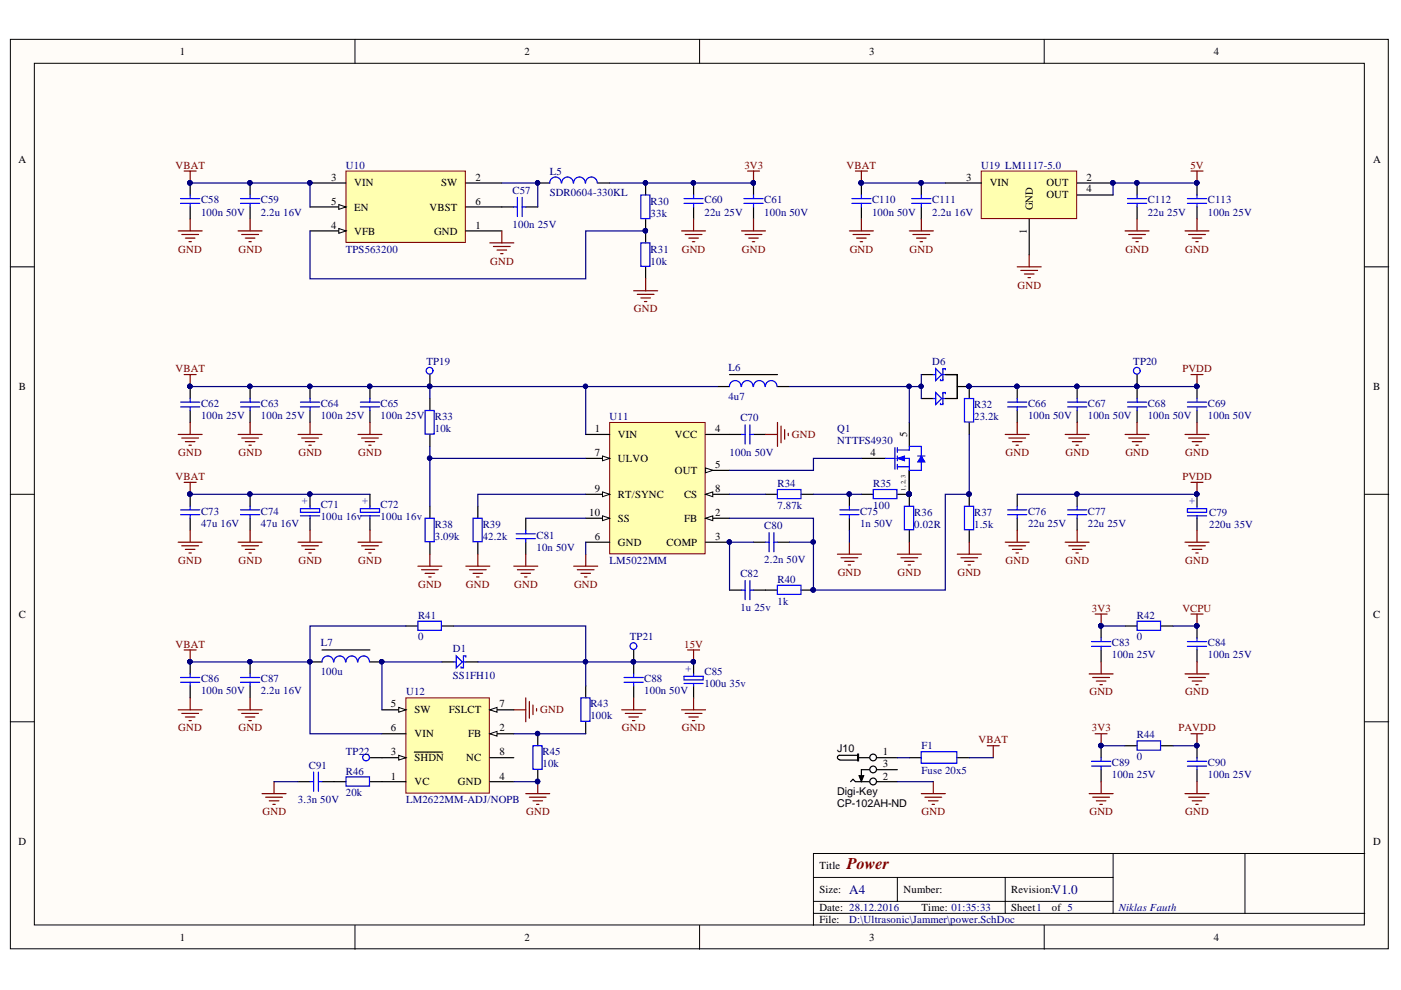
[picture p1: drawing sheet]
<svg xmlns="http://www.w3.org/2000/svg" width="297mm" height="210mm" viewBox="0 0 297 210" stroke-linecap="round" stroke-linejoin="round" font-family="sans-serif">
<defs><g id="words">
<text font-size="3.5" fill="#800000" x="179.6" y="184.3">Power</text>
<g font-size="2.8" fill="#000080">
<text x="180.1" y="189.5">A4</text>
<text x="223" y="189.5">V1.0</text>
</g>
<g font-size="2.3">
<text x="38.1" y="11.7">1</text>
<text x="111.2" y="11.7">2</text>
<text x="184.3" y="11.7">3</text>
<text x="257.4" y="11.7">4</text>
<text x="3.9" y="34.5">A</text>
<text x="291.1" y="34.5">A</text>
<text x="70.2" y="38.3">3</text>
<text x="75.1" y="39.5">VIN</text>
<text x="93.5" y="39.5">SW</text>
<text x="100.8" y="38.3">2</text>
<text x="204.8" y="38.3">3</text>
<text x="209.8" y="39.5">VIN</text>
<text x="221.8" y="39.5">OUT</text>
<text x="230.4" y="38.3">2</text>
<text x="230.4" y="40.8">4</text>
<text x="70.2" y="43.4">5</text>
<text x="75.1" y="44.7">EN</text>
<text x="91.1" y="44.7">VBST</text>
<text x="100.8" y="43.4">6</text>
<text x="219" y="44.6" transform="rotate(-90 219 44.6)">GND</text>
<text x="221.8" y="42.1">OUT</text>
<text x="70.2" y="48.5">4</text>
<text x="75.1" y="49.8">VFB</text>
<text x="92" y="49.8">GND</text>
<text x="100.8" y="48.5">1</text>
<text x="217.7" y="49.6" transform="rotate(-90 217.7 49.6)">1</text>
<text x="4" y="82.7">B</text>
<text x="291.1" y="82.7">B</text>
<text x="126.1" y="91.6">1</text>
<text x="131" y="92.9">VIN</text>
<text x="143.1" y="92.9">VCC</text>
<text x="151.6" y="91.6">4</text>
<text x="192.3" y="92.6" transform="rotate(-90 192.3 92.6)">5</text>
<text x="126.1" y="96.7">7</text>
<text x="131" y="97.9">ULVO</text>
<text x="143.1" y="100.5">OUT</text>
<text x="151.6" y="99.2">5</text>
<text x="184.5" y="96.7">4</text>
<text x="126.1" y="104.4">9</text>
<text x="131" y="105.6">RT/SYNC</text>
<text x="145.1" y="105.6">CS</text>
<text x="151.6" y="104.4">8</text>
<text x="124.9" y="109.4">10</text>
<text x="131" y="110.7">SS</text>
<text x="145.1" y="110.7">FB</text>
<text x="151.6" y="109.4">2</text>
<text x="126.1" y="114.5">6</text>
<text x="131" y="115.8">GND</text>
<text x="141.3" y="115.8">COMP</text>
<text x="151.6" y="114.5">3</text>
<text x="4" y="131">C</text>
<text x="291.1" y="131">C</text>
<text x="82.9" y="150">5</text>
<text x="105.9" y="150">7</text>
<text x="82.9" y="155">6</text>
<text x="87.9" y="151.2">SW</text>
<text x="95.1" y="151.2">FSLCT</text>
<text x="105.9" y="155">2</text>
<text x="82.9" y="160.1">3</text>
<text x="87.9" y="161.4">SHDN</text>
<text x="87.9" y="156.3">VIN</text>
<text x="98.9" y="161.4">NC</text>
<text x="99.3" y="156.3">FB</text>
<text x="105.9" y="160.1">8</text>
<text x="177.5" y="159.4">J10</text>
<text x="187.2" y="160.1">1</text>
<text x="82.9" y="165.3">1</text>
<text x="87.9" y="166.5">VC</text>
<text x="97.1" y="166.5">GND</text>
<text x="105.9" y="165.3">4</text>
<text x="187.2" y="165.3">2</text>
<text x="187.2" y="162.7">3</text>
<text x="177.5" y="168.6">Digi-Key</text>
<text x="177.5" y="171.1">CP-102AH-ND</text>
<text x="3.9" y="179.2">D</text>
<text x="291.1" y="179.2">D</text>
<text x="173.7" y="184.3">Title</text>
<text x="173.7" y="189.4">Size:</text>
<text x="191.6" y="189.4">Number:</text>
<text x="214.4" y="189.4">Revision:</text>
<text x="173.7" y="193.2">Date: 28.12.2016</text>
<text x="173.7" y="195.7">File:</text>
<text x="195.4" y="193.2">Time: 01:35:33</text>
<text x="214.4" y="193.2">Sheet1</text>
<text x="223" y="193.2">of 5</text>
<text x="38.1" y="199.5">1</text>
<text x="111.2" y="199.5">2</text>
<text x="184.3" y="199.5">3</text>
<text x="257.4" y="199.5">4</text>
</g>
<g font-size="2.3" fill="#800000">
<text x="37.2" y="35.7">VBAT</text>
<text x="157.8" y="35.7">3V3</text>
<text x="179.5" y="35.7">VBAT</text>
<text x="252.4" y="35.7">5V</text>
<text x="37.8" y="53.6">GND</text>
<text x="50.6" y="53.6">GND</text>
<text x="144.5" y="53.6">GND</text>
<text x="157.3" y="53.6">GND</text>
<text x="180.1" y="53.6">GND</text>
<text x="192.8" y="53.6">GND</text>
<text x="238.6" y="53.6">GND</text>
<text x="251.3" y="53.6">GND</text>
<text x="103.9" y="56.1">GND</text>
<text x="215.8" y="61.2">GND</text>
<text x="134.4" y="66.2">GND</text>
<text x="37.2" y="78.9">VBAT</text>
<text x="250.7" y="78.9">PVDD</text>
<text x="167.9" y="92.9">GND</text>
<text x="37.2" y="101.7">VBAT</text>
<text x="37.8" y="96.7">GND</text>
<text x="50.6" y="96.7">GND</text>
<text x="63.3" y="96.7">GND</text>
<text x="76" y="96.7">GND</text>
<text x="213.2" y="96.7">GND</text>
<text x="225.9" y="96.7">GND</text>
<text x="238.6" y="96.7">GND</text>
<text x="250.7" y="101.7">PVDD</text>
<text x="251.3" y="96.7">GND</text>
<text x="37.8" y="119.6">GND</text>
<text x="50.6" y="119.6">GND</text>
<text x="63.3" y="119.6">GND</text>
<text x="76" y="119.6">GND</text>
<text x="213.2" y="119.6">GND</text>
<text x="225.9" y="119.6">GND</text>
<text x="251.3" y="119.6">GND</text>
<text x="88.6" y="124.6">GND</text>
<text x="98.8" y="124.6">GND</text>
<text x="109" y="124.6">GND</text>
<text x="121.7" y="124.6">GND</text>
<text x="177.6" y="122.1">GND</text>
<text x="190.3" y="122.1">GND</text>
<text x="203" y="122.1">GND</text>
<text x="231.5" y="129.7">3V3</text>
<text x="250.7" y="129.7">VCPU</text>
<text x="37.2" y="137.3">VBAT</text>
<text x="145.1" y="137.3">15V</text>
<text x="231" y="147.4">GND</text>
<text x="251.3" y="147.4">GND</text>
<text x="37.8" y="155">GND</text>
<text x="50.6" y="155">GND</text>
<text x="114.5" y="151.2">GND</text>
<text x="131.9" y="155">GND</text>
<text x="144.5" y="155">GND</text>
<text x="231.5" y="155">3V3</text>
<text x="249.8" y="155">PAVDD</text>
<text x="207.5" y="157.6">VBAT</text>
<text x="55.7" y="172.9">GND</text>
<text x="111.6" y="172.9">GND</text>
<text x="195.4" y="172.9">GND</text>
<text x="231" y="172.9">GND</text>
<text x="251.3" y="172.9">GND</text>
</g>
<g font-size="2.3" fill="#000080">
<text x="73.3" y="35.7">U10</text>
<text x="208.1" y="35.7">U19 LM1117-5.0</text>
<text x="108.7" y="41.1">C57</text>
<text x="116.5" y="37">L5</text>
<text x="116.5" y="41.6">SDR0604-330KL</text>
<text x="42.6" y="43.1">C58</text>
<text x="42.6" y="45.7">100n 50V</text>
<text x="55.3" y="43.1">C59</text>
<text x="55.3" y="45.7">2.2u 16V</text>
<text x="137.9" y="43.4">R30</text>
<text x="137.9" y="46">33k</text>
<text x="149.4" y="43.1">C60</text>
<text x="149.4" y="45.7">22u 25V</text>
<text x="162.1" y="43.1">C61</text>
<text x="162.1" y="45.7">100n 50V</text>
<text x="184.9" y="43.1">C110</text>
<text x="184.9" y="45.7">100n 50V</text>
<text x="197.7" y="43.1">C111</text>
<text x="197.7" y="45.7">2.2u 16V</text>
<text x="243.3" y="43.1">C112</text>
<text x="243.3" y="45.7">22u 25V</text>
<text x="256.1" y="43.1">C113</text>
<text x="256.1" y="45.7">100n 25V</text>
<text x="73.3" y="53.6">TPS563200</text>
<text x="108.7" y="48.2">100n 25V</text>
<text x="137.9" y="53.6">R31</text>
<text x="137.9" y="56.1">10k</text>
<text x="90.4" y="77.4">TP19</text>
<text x="197.7" y="77.4">D6</text>
<text x="240.3" y="77.4">TP20</text>
<text x="154.4" y="78.7">L6</text>
<text x="42.6" y="86.3">C62</text>
<text x="42.6" y="88.8">100n 25V</text>
<text x="55.3" y="86.3">C63</text>
<text x="55.3" y="88.8">100n 25V</text>
<text x="68" y="86.3">C64</text>
<text x="68" y="88.8">100n 25V</text>
<text x="80.7" y="86.3">C65</text>
<text x="80.7" y="88.8">100n 25V</text>
<text x="92.2" y="89.1">R33</text>
<text x="129.2" y="89.1">U11</text>
<text x="154.4" y="84.7">4u7</text>
<text x="157" y="89.3">C70</text>
<text x="206.5" y="86.5">R32</text>
<text x="206.5" y="89.1">23.2k</text>
<text x="218" y="86.3">C66</text>
<text x="218" y="88.8">100n 50V</text>
<text x="230.6" y="86.3">C67</text>
<text x="230.6" y="88.8">100n 50V</text>
<text x="243.3" y="86.3">C68</text>
<text x="243.3" y="88.8">100n 50V</text>
<text x="256.1" y="86.3">C69</text>
<text x="256.1" y="88.8">100n 50V</text>
<text x="92.2" y="91.6">10k</text>
<text x="177.5" y="91.6">Q1</text>
<text x="177.5" y="94.1">NTTFS4930</text>
<text x="154.7" y="96.7">100n 50V</text>
<text x="68" y="107.6">C71</text>
<text x="80.7" y="107.6">C72</text>
<text x="164.8" y="103.3">R34</text>
<text x="164.8" y="107.9">7.87k</text>
<text x="185.1" y="103.3">R35</text>
<text x="185.1" y="107.9">100</text>
<text x="42.6" y="109.2">C73</text>
<text x="42.6" y="111.7">47u 16V</text>
<text x="55.3" y="109.2">C74</text>
<text x="55.3" y="111.7">47u 16V</text>
<text x="68" y="110.2">100u 16v</text>
<text x="80.7" y="110.2">100u 16v</text>
<text x="92.2" y="112">R38</text>
<text x="102.3" y="112">R39</text>
<text x="162.1" y="112.2">C80</text>
<text x="182.3" y="109.2">C75</text>
<text x="182.3" y="111.7">1n 50V</text>
<text x="193.9" y="109.4">R36</text>
<text x="193.9" y="112">0.02R</text>
<text x="206.5" y="109.4">R37</text>
<text x="206.5" y="112">1.5k</text>
<text x="218" y="109.2">C76</text>
<text x="218" y="111.7">22u 25V</text>
<text x="230.6" y="109.2">C77</text>
<text x="230.6" y="111.7">22u 25V</text>
<text x="256.4" y="109.4">C79</text>
<text x="256.4" y="112">220u 35V</text>
<text x="92.2" y="114.5">3.09k</text>
<text x="102.3" y="114.5">42.2k</text>
<text x="113.8" y="114.2">C81</text>
<text x="113.8" y="116.8">10n 50V</text>
<text x="129.2" y="119.6">LM5022MM</text>
<text x="162.1" y="119.3">2.2n 50V</text>
<text x="157" y="122.3">C82</text>
<text x="164.8" y="123.6">R40</text>
<text x="88.6" y="131.2">R41</text>
<text x="157" y="129.4">1u 25v</text>
<text x="164.8" y="128.2">1k</text>
<text x="241" y="131.2">R42</text>
<text x="68" y="137.1">L7</text>
<text x="88.6" y="135.8">0</text>
<text x="133.5" y="135.8">TP21</text>
<text x="235.7" y="137.1">C83</text>
<text x="241" y="135.8">0</text>
<text x="256.1" y="137.1">C84</text>
<text x="68" y="143.1">100u</text>
<text x="96" y="138.3">D1</text>
<text x="96" y="143.9">SS1FH10</text>
<text x="149.4" y="143.1">C85</text>
<text x="235.7" y="139.6">100n 25V</text>
<text x="256.1" y="139.6">100n 25V</text>
<text x="42.6" y="144.7">C86</text>
<text x="42.6" y="147.2">100n 50V</text>
<text x="55.3" y="144.7">C87</text>
<text x="55.3" y="147.2">2.2u 16V</text>
<text x="86.1" y="147.4">U12</text>
<text x="125.2" y="150">R43</text>
<text x="136.6" y="144.7">C88</text>
<text x="136.6" y="147.2">100n 50V</text>
<text x="149.4" y="145.7">100u 35v</text>
<text x="125.2" y="152.5">100k</text>
<text x="73.3" y="160.1">TP22</text>
<text x="115" y="160.1">R45</text>
<text x="195.4" y="158.9">F1</text>
<text x="241" y="156.6">R44</text>
<text x="241" y="161.1">0</text>
<text x="65.5" y="163">C91</text>
<text x="73.3" y="164.3">R46</text>
<text x="115" y="162.7">10k</text>
<text x="195.4" y="164">Fuse 20x5</text>
<text x="235.7" y="162.4">C89</text>
<text x="235.7" y="165">100n 25V</text>
<text x="256.1" y="162.4">C90</text>
<text x="256.1" y="165">100n 25V</text>
<text x="63.2" y="170.3">3.3n 50V</text>
<text x="73.3" y="168.8">20k</text>
<text x="86.1" y="170.3">LM2622MM-ADJ/NOPB</text>
<text x="180.1" y="195.7">D:\Ultrasonic\Jammer\power.SchDoc</text>
<text x="237.2" y="193.2">Niklas Fauth</text>
</g>
<g font-size="2.3" fill="#00f">
<text x="65.2" y="106.8" transform="rotate(-90 65.2 106.8)">+</text>
<text x="78" y="106.8" transform="rotate(-90 78 106.8)">+</text>
<text x="253.3" y="106.8" transform="rotate(-90 253.3 106.8)">+</text>
<text x="146.6" y="142.4" transform="rotate(-90 146.6 142.4)">+</text>
</g>
<text font-size="1.3" x="192" y="104" transform="rotate(-90 192 104)">1, 2, 3</text>
</g></defs>
<g fill="#fffcf8" stroke="#000" stroke-width=".21">
<path d="M2.2 8.3h292.1v192.9h-292.1z"/>
<path d="M7.3 13.4h282v182.7h-282z"/>
</g>
<g fill="none" stroke="#000" stroke-width=".21">
<path d="M75.3 8.3v5.1M148.3 8.3v5.1M221.4 8.3v5.1M2.2 56.6h5.1M289.4 56.6h5M2.2 104.8h5.1M289.4 104.8h5M2.2 153h5.1M289.4 153h5M75.3 196.2v5.1M148.3 196.2v5.1M172.5 186h63.5"/>
<path d="M172.5 193.7h116.9M172.5 191.1h63.5M190.3 186v5.1M213.1 186v7.7M221.4 196.2v5.1M236 181v12.7M264 181h-91.5v15.2M289.4 181h-25.4v12.7"/>
</g>
<path d="M129.3 89.6h20.2v27.8h-20.2z" fill="#ffffb0" stroke="#800000" stroke-width=".21"/>
<path d="M124.2 104.8h5.1" fill="none" stroke="#000" stroke-width=".25"/>
<path d="M127.7 104.3l1.6 .5-1.6 .5z" fill="#fffcf8"/>
<path d="M127.7 104.3l1.6 .5-1.6 .5z" fill="none" stroke="#000" stroke-width=".21"/>
<path d="M124.2 109.9h5.1" fill="none" stroke="#000" stroke-width=".25"/>
<path d="M127.7 109.4l1.6 .5-1.6 .5z" fill="#fffcf8"/>
<path d="M127.7 109.4l1.6 .5-1.6 .5z" fill="none" stroke="#000" stroke-width=".21"/>
<path d="M124.2 97.2h5.1" fill="none" stroke="#000" stroke-width=".25"/>
<path d="M127.7 96.7l1.6 .5-1.6 .5z" fill="#fffcf8"/>
<path d="M127.7 96.7l1.6 .5-1.6 .5z" fill="none" stroke="#000" stroke-width=".21"/>
<path d="M149.6 109.9h5.1" fill="none" stroke="#000" stroke-width=".25"/>
<path d="M149.6 109.9l1.5-.5v1z" fill="#fffcf8"/>
<path d="M149.6 109.9l1.5-.5v1z" fill="none" stroke="#000" stroke-width=".21"/>
<path d="M124.2 92.1h5.1M149.6 92.1h5.1M149.6 99.7h5.1M124.2 115h5.1M149.6 115h5.1" fill="none" stroke="#000" stroke-width=".25"/>
<circle cx="154.6" cy="114.9" r=".46" fill="#000080" stroke="#000080" stroke-width=".21"/>
<path d="M149.6 99.2l1.5 .5-1.5 .5z" fill="#fffcf8"/>
<path d="M149.6 99.2l1.5 .5-1.5 .5z" fill="none" stroke="#000" stroke-width=".21"/>
<path d="M149.6 104.8h5.1" fill="none" stroke="#000" stroke-width=".25"/>
<path d="M149.6 104.8l1.5-.5v1z" fill="#fffcf8"/>
<path d="M149.6 104.8l1.5-.5v1z" fill="none" stroke="#000" stroke-width=".21"/>
<circle cx="154.6" cy="114.9" r=".46" fill="#000080" stroke="#000080" stroke-width=".21"/>
<path d="M86.1 148h17.6v20.2h-17.6z" fill="#ffffb0" stroke="#800000" stroke-width=".21"/>
<path d="M103.9 150.5h5" fill="none" stroke="#000" stroke-width=".25"/>
<path d="M103.9 150.5l1.5-.5v1z" fill="#fffcf8"/>
<path d="M103.9 150.5l1.5-.5v1z" fill="none" stroke="#000" stroke-width=".21"/>
<path d="M81 160.7h5.1" fill="none" stroke="#000" stroke-width=".25"/>
<path d="M84.5 160.1l1.6 .6-1.6 .5z" fill="#fffcf8"/>
<path d="M84.5 160.1l1.6 .6-1.6 .5z" fill="none" stroke="#000" stroke-width=".21"/>
<path d="M81 150.5h5.1M87.8 159.5h1.1M89 159.5h1.6M90.6 159.5h1.6M92.2 159.5h1.6M81 165.7h5.1" fill="none" stroke="#000" stroke-width=".25"/>
<path d="M84.5 150l1.6 .5-1.6 .5z" fill="#fffcf8"/>
<path d="M84.5 150l1.6 .5-1.6 .5z" fill="none" stroke="#000" stroke-width=".21"/>
<path d="M103.9 155.6h5M103.9 165.7h5M103.9 160.7h5" fill="none" stroke="#000" stroke-width=".25"/>
<path d="M103.9 155.6l1.5-.5v1z" fill="#fffcf8"/>
<path d="M103.9 155.6l1.5-.5v1z" fill="none" stroke="#000" stroke-width=".21"/>
<g fill="none" stroke="#000" stroke-width=".25">
<path d="M154.7 79.4h10.1M152.1 82h2.6M164.8 82h2.6M182.6 97.2h5.1M192.8 89.6v5.1M192.8 99.7v5.1M68.3 137.8h10.1M40.3 140.3v2.6M40.3 145.4v2.6M53 140.3v2.6M53 145.4v2.6M65.7 140.3h2.6"/>
<path d="M78.4 140.3h2.6M81 155.6h5.1M93.7 140.3h2.5M98.8 140.3h2.5M114 155.6v2.5M124.2 145.4v2.6M124.2 153v2.6M134.3 140.3v2.6M134.3 145.4v2.6M147.1 140.3v2.6M147.1 145.4v2.6M63.2 165.7h2.5"/>
<path d="M68.3 165.7h5.1M78.4 165.7h2.6M114 163.2v2.5"/>
</g>
<g fill="none" stroke="#00f" stroke-width=".25">
<path d="M157.1 82a1.23 1.23 0 0 0-1.2-1.3 1.23 1.23 0 0 0-1.2 1.3M159.7 82a1.22 1.22 0 0 0-1.3-1.3 1.22 1.22 0 0 0-1.2 1.3M162.2 82a1.22 1.22 0 0 0-1.2-1.3 1.22 1.22 0 0 0-1.2 1.3M164.7 82a1.23 1.23 0 0 0-1.2-1.3 1.23 1.23 0 0 0-1.2 1.3M187.7 97.2h2M189.7 94.9v4.6M190.3 95.4h2.5M190.3 97.2h2.5v2.5M190.3 99h2.5M190.3 94.9v1M190.3 96.7v1M190.3 98.5v1"/>
<path d="M96.7 139.1l1.3 1.2-1.3 1.3zM98.8 139.3v-.2h-.5v2.5h-.5v-.2M38.3 143.6h4.1M38.3 144.7h4.1M40.3 142.9v.7M40.3 144.7v.7M51 143.6h4.1M51 144.7h4.1M53 142.9v.7M53 144.7v.7M70.7 140.3a1.22 1.22 0 0 0-1.2-1.2 1.22 1.22 0 0 0-1.2 1.2M73.3 140.3a1.23 1.23 0 0 0-1.3-1.2 1.23 1.23 0 0 0-1.2 1.2"/>
<path d="M75.8 140.3a1.22 1.22 0 0 0-1.2-1.2 1.22 1.22 0 0 0-1.2 1.2M78.3 140.3a1.22 1.22 0 0 0-1.2-1.2 1.22 1.22 0 0 0-1.2 1.2M96.2 140.3h.5M98.3 140.3h.5M113 158.1h1.9v5h-1.9zM123.2 148h1.9v4.9h-1.9zM132.3 143.6h4.1M132.3 144.7h4.1M134.3 142.9v.7M134.3 144.7v.7M145 143.4h4.1v.8h-4.1zM145 144.9h4.1"/>
<path d="M147.1 142.9v.5M147.1 144.9v.5M65.7 165.7h.8M66.5 163.7v4.1M67.5 163.7v4.1M67.5 165.7h.8M73.4 164.7h4.9v2h-4.9z"/>
</g>
<g fill="#000080" stroke="#000080" stroke-width=".21">
<circle cx="65.7" cy="140.3" r=".46"/>
<circle cx="80.9" cy="140.3" r=".46"/>
<circle cx="114" cy="165.7" r=".46"/>
<circle cx="114" cy="155.5" r=".46"/>
<circle cx="53" cy="140.3" r=".46"/>
<circle cx="40.3" cy="140.3" r=".46"/>
<circle cx="134.3" cy="140.3" r=".46"/>
<circle cx="147" cy="140.3" r=".46"/>
<circle cx="192.7" cy="104.8" r=".46"/>
</g>
<g fill="none" stroke="#800000" stroke-width=".25">
<path d="M39 137.8h2.6M40.3 137.8v2.5M145.8 137.8h2.5M147.1 137.8v2.5M37.8 150.5h5.1M38.5 151.3h3.6M39.3 152h2M40.1 152.8h.5M40.3 148v2.5M50.5 150.5h5.1M51.2 151.3h3.6M52 152h2"/>
<path d="M52.8 152.8h.5M53 148v2.5M108.9 150.5h2.6M111.5 148v5M112.2 148.7v3.6M113 149.5v2M113.8 150.2v.6M131.8 150.5h5.1M132.6 151.3h3.5M133.3 152h2.1M134.1 152.8h.5M134.3 148v2.5"/>
<path d="M144.5 150.5h5.1M145.3 151.3h3.5M146 152h2.1M146.8 152.8h.5M147.1 148v2.5M55.6 168.3h5M56.3 169h3.6M57.1 169.8h2M57.9 170.6h.5M58.1 165.7v2.6M111.5 168.3h5.1M112.2 169h3.6"/>
<path d="M113 169.8h2M113.8 170.6h.5M114 165.7v2.6"/>
</g>
<path d="M190.3 97.2l1.5-.5v1z" fill="#00f"/>
<path d="M190.3 97.2l1.5-.5v1z" fill="none" stroke="#00f" stroke-width=".21"/>
<path d="M192.8 95.4v-.7h2.5v2M195.3 98v1.7h-2.5" fill="none" stroke="#00f" stroke-width=".25"/>
<path d="M195.3 96.7l.8 1.3h-1.5z" fill="#00f"/>
<path d="M195.3 96.7l.8 1.3h-1.5z" fill="none" stroke="#00f" stroke-width=".21"/>
<g fill="none" stroke="#00f" stroke-width=".25">
<path d="M38.3 85.3h4.1M38.3 86.3h4.1M40.3 84.5v.8M40.3 86.3v.7M51 85.3h4.1M51 86.3h4.1M53 84.5v.8M53 86.3v.7M63.7 85.3h4.1M63.7 86.3h4.1M65.7 84.5v.8M65.7 86.3v.7"/>
<path d="M76.4 85.3h4.1M76.4 86.3h4.1M78.4 84.5v.8M78.4 86.3v.7M90.1 87h2v5h-2zM157.2 92.1h.8M158 90.1v4M159 90.1v4M159 92.1h.8M194.6 96.7h1.5M204.5 84.5h1.9v5h-1.9zM213.6 85.3h4.1"/>
<path d="M213.6 86.3h4.1M215.7 84.5v.8M215.7 86.3v.7M226.3 85.3h4.1M226.3 86.3h4.1M228.4 84.5v.8M228.4 86.3v.7M239 85.3h4.1M239 86.3h4.1M241.1 84.5v.8M241.1 86.3v.7M251.8 85.3h4"/>
<path d="M251.8 86.3h4M253.8 84.5v.8M253.8 86.3v.7M38.3 108.1h4.1M38.3 109.1h4.1M40.3 107.3v.8M40.3 109.1v.8M51 108.1h4.1M51 109.1h4.1M53 107.3v.8M53 109.1v.8M63.7 107.9h4.1v.7h-4.1z"/>
<path d="M63.7 109.4h4.1M65.7 107.3v.6M65.7 109.4v.5M76.4 107.9h4.1v.7h-4.1zM76.4 109.4h4.1M78.4 107.3v.6M78.4 109.4v.5M90.1 109.9h2v5h-2zM100.3 109.9h1.9v5h-1.9zM109.4 113.2h4.1M109.4 114.2h4.1M111.5 112.4v.8"/>
<path d="M111.5 114.2v.8M162.3 115h.8M163.1 112.9v4.1M164.1 112.9v4.1M164.1 115h.7M164.8 103.8h5v1.9h-5zM178.1 108.1h4M178.1 109.1h4M180.1 107.3v.8M180.1 109.1v.8M185.1 103.8h5.1v1.9h-5.1zM191.8 107.3h1.9v5h-1.9z"/>
<path d="M204.5 107.3h1.9v5h-1.9zM213.6 108.1h4.1M213.6 109.1h4.1M215.7 107.3v.8M215.7 109.1v.8M226.3 108.1h4.1M226.3 109.1h4.1M228.4 107.3v.8M228.4 109.1v.8M251.8 107.9h4v.7h-4zM251.8 109.4h4M253.8 107.3v.6"/>
<path d="M253.8 109.4v.5M157.2 125.1h.8M158 123.1v4M159 123.1v4M159 125.1h.8M164.8 124.1h5v1.9h-5zM231.4 136h4.1M231.4 137h4.1M233.5 135.3v.7M233.5 137v.8M241.1 131.7h5v1.9h-5zM251.8 136h4"/>
<path d="M251.8 137h4M253.8 135.3v.7M253.8 137v.8M241.1 157.1h5v2h-5zM231.4 161.4h4.1M231.4 162.4h4.1M233.5 160.7v.7M233.5 162.4v.8M251.8 161.4h4M251.8 162.4h4M253.8 160.7v.7M253.8 162.4v.8"/>
</g>
<g fill="#000080" stroke="#000080" stroke-width=".21">
<circle cx="192.7" cy="104.8" r=".46"/>
<circle cx="172.4" cy="125.1" r=".47"/>
<circle cx="180" cy="104.8" r=".46"/>
<circle cx="205.4" cy="81.9" r=".46"/>
<circle cx="205.4" cy="104.8" r=".46"/>
<circle cx="215.6" cy="81.9" r=".46"/>
<circle cx="228.3" cy="81.9" r=".46"/>
<circle cx="241" cy="81.9" r=".46"/>
<circle cx="253.7" cy="81.9" r=".46"/>
<circle cx="78.4" cy="81.9" r=".46"/>
<circle cx="65.7" cy="81.9" r=".46"/>
<circle cx="53" cy="81.9" r=".46"/>
<circle cx="40.3" cy="81.9" r=".46"/>
<circle cx="40.3" cy="104.8" r=".46"/>
<circle cx="53" cy="104.8" r=".46"/>
<circle cx="65.7" cy="104.8" r=".46"/>
<circle cx="228.3" cy="104.8" r=".46"/>
<circle cx="253.7" cy="104.8" r=".46"/>
<circle cx="233.4" cy="132.7" r=".47"/>
<circle cx="253.7" cy="132.7" r=".47"/>
<circle cx="253.7" cy="158.1" r=".47"/>
<circle cx="233.4" cy="158.1" r=".47"/>
<circle cx="114" cy="165.7" r=".46"/>
<circle cx="114" cy="155.5" r=".46"/>
<circle cx="65.7" cy="140.3" r=".46"/>
<circle cx="53" cy="140.3" r=".46"/>
<circle cx="40.3" cy="140.3" r=".46"/>
<circle cx="124.1" cy="140.3" r=".46"/>
<circle cx="134.3" cy="140.3" r=".46"/>
<circle cx="147" cy="140.3" r=".46"/>
<circle cx="80.9" cy="140.3" r=".46"/>
<circle cx="192.7" cy="81.9" r=".46"/>
<circle cx="124.1" cy="81.9" r=".46"/>
<circle cx="91.1" cy="97.1" r=".46"/>
<circle cx="154.6" cy="114.9" r=".46"/>
<circle cx="172.4" cy="114.9" r=".46"/>
<circle cx="91.1" cy="81.9" r=".46"/>
</g>
<g fill="none" stroke="#000" stroke-width=".25">
<path d="M40.3 82v2.5M40.3 87v2.6M53 82v2.5M53 87v2.6M65.7 82v2.5M65.7 87v2.6M78.4 82v2.5M78.4 87v2.6M91.1 84.5v2.5M91.1 92.1v2.6M154.7 92.1h2.5M159.8 92.1h2.5"/>
<path d="M205.5 82v2.5M205.5 89.6v2.5M215.7 82v2.5M215.7 87v2.6M228.4 82v2.5M228.4 87v2.6M241.1 82v2.5M241.1 87v2.6M253.8 82v2.5M253.8 87v2.6M40.3 104.8v2.5M40.3 109.9v2.5"/>
<path d="M53 104.8v2.5M53 109.9v2.5M65.7 104.8v2.5M65.7 109.9v2.5M78.4 104.8v2.5M78.4 109.9v2.5M91.1 107.3v2.6M91.1 115v2.5M101.3 107.3v2.6M101.3 115v2.5M111.5 109.9v2.5M111.5 115v2.5"/>
<path d="M159.8 115h2.5M162.3 104.8h2.5M164.8 115h2.6M169.9 104.8h2.6M180.1 104.8v2.5M180.1 109.9v2.5M182.6 104.8h2.6M190.3 104.8h2.5v2.5M192.8 112.4v2.6M205.5 104.8v2.5M205.5 112.4v2.6M215.7 104.8v2.5"/>
<path d="M215.7 109.9v2.5M228.4 104.8v2.5M228.4 109.9v2.5M253.8 104.8v2.5M253.8 109.9v2.5M154.7 125.1h2.5M159.8 125.1h5M169.9 125.1h2.6M233.5 132.7v2.6M233.5 137.8v2.5M238.5 132.7h2.6M246.2 132.7h2.5"/>
<path d="M253.8 132.7v2.6M253.8 137.8v2.5M233.5 158.1v2.6M238.5 158.1h2.6M246.2 158.1h2.5M253.8 158.1v2.6M181.4 165.7h8.9M182.1 160.7h8.2M190.3 163.2h-7.7v1.5M233.5 163.2v2.5M253.8 163.2v2.5"/>
</g>
<g fill="none" stroke="#800000" stroke-width=".25">
<path d="M39 79.4h2.6M40.3 79.4v2.6M252.5 79.4h2.6M253.8 79.4v2.6M37.8 92.1h5.1M38.5 92.9h3.6M39.3 93.6h2M40.1 94.4h.5M40.3 89.6v2.5M50.5 92.1h5.1M51.2 92.9h3.6M52 93.6h2"/>
<path d="M52.8 94.4h.5M53 89.6v2.5M63.2 92.1h5.1M64 92.9h3.5M64.7 93.6h2M65.5 94.4h.5M65.7 89.6v2.5M75.9 92.1h5.1M76.7 92.9h3.5M77.4 93.6h2.1M78.2 94.4h.5M78.4 89.6v2.5"/>
<path d="M162.3 92.1h2.5M164.8 89.6v5.1M165.6 90.3v3.6M166.4 91.1v2M167.1 91.9v.5M213.1 92.1h5.1M213.9 92.9h3.5M214.7 93.6h2M215.4 94.4h.5M215.7 89.6v2.5M225.8 92.1h5.1M226.6 92.9h3.6"/>
<path d="M227.4 93.6h2M228.1 94.4h.5M228.4 89.6v2.5M238.5 92.1h5.1M239.3 92.9h3.6M240.1 93.6h2M240.8 94.4h.5M241.1 89.6v2.5M251.2 92.1h5.1M252 92.9h3.6M252.8 93.6h2M253.5 94.4h.5"/>
<path d="M253.8 89.6v2.5M37.8 115h5.1M38.5 115.7h3.6M39 102.3h2.6M39.3 116.5h2M40.1 117.2h.5M40.3 102.3v2.5M40.3 112.4v2.6M50.5 115h5.1M51.2 115.7h3.6M52 116.5h2M52.8 117.2h.5"/>
<path d="M53 112.4v2.6M63.2 115h5.1M64 115.7h3.5M64.7 116.5h2M65.5 117.2h.5M65.7 112.4v2.6M75.9 115h5.1M76.7 115.7h3.5M77.4 116.5h2.1M78.2 117.2h.5M78.4 112.4v2.6M91.1 117.5v2.5"/>
<path d="M101.3 117.5v2.5M111.5 117.5v2.5M124.2 117.5v2.5M177.5 117.5h5.1M178.3 118.3h3.6M179.1 119h2M179.8 119.8h.5M180.1 115v2.5M190.3 117.5h5M191 118.3h3.6M191.8 119h2M192.5 119.8h.6"/>
<path d="M192.8 115v2.5M203 117.5h5M203.7 118.3h3.6M204.5 119h2M205.2 119.8h.6M205.5 115v2.5M213.1 115h5.1M213.9 115.7h3.5M214.7 116.5h2M215.4 117.2h.5M215.7 112.4v2.6M225.8 115h5.1"/>
<path d="M226.6 115.7h3.6M227.4 116.5h2M228.1 117.2h.5M228.4 112.4v2.6M251.2 115h5.1M252 115.7h3.6M252.5 102.3h2.6M252.8 116.5h2M253.5 117.2h.5M253.8 102.3v2.5M253.8 112.4v2.6M88.6 120h5.1"/>
<path d="M89.4 120.8h3.5M90.1 121.6h2.1M90.9 122.3h.5M98.8 120h5.1M99.5 120.8h3.6M100.3 121.6h2M101.1 122.3h.5M108.9 120h5.1M109.7 120.8h3.6M110.5 121.6h2M111.2 122.3h.5M121.6 120h5.1"/>
<path d="M122.4 120.8h3.6M123.2 121.6h2M123.9 122.3h.5M232.2 130.2h2.5M233.5 130.2v2.5M252.5 130.2h2.6M253.8 130.2v2.5M230.9 142.9h5.1M231.7 143.6h3.5M232.2 155.6h2.5M232.4 144.4h2.1M233.2 145.2h.5"/>
<path d="M233.5 140.3v2.6M233.5 155.6v2.5M251.2 142.9h5.1M252 143.6h3.6M252.5 155.6h2.6M252.8 144.4h2M253.5 145.2h.5M253.8 140.3v2.6M253.8 155.6v2.5M230.9 168.3h5.1M231.7 169h3.5M232.4 169.8h2.1"/>
<path d="M233.2 170.6h.5M233.5 165.7v2.6M251.2 168.3h5.1M252 169h3.6M252.8 169.8h2M253.5 170.6h.5M253.8 165.7v2.6"/>
</g>
<g fill="none" stroke="#000080" stroke-width=".25">
<path d="M40.3 82h50.8v2.5M91.1 94.7v2.5M91.1 82h33.1M124.2 97.2h-33.1v10.1M152.1 82h-27.9v10.1M167.4 82h25.4v7.6M182.6 97.2h-10.1v2.5h-17.8M205.5 92.1v12.7h-5.1v20.3h-27.9v-10.1h-5.1M205.5 82h48.3M40.3 104.8h38.1M111.5 109.9h12.7M124.2 104.8h-22.9v2.5"/>
<path d="M124.2 115v2.5M154.7 109.9h17.8v5.1M154.7 104.8h7.6M159.8 115h-5.1v10.1M172.5 104.8h10.1M180.1 112.4v2.6M215.7 104.8h38.1M233.5 132.7h5M248.7 132.7h5.1M40.3 140.3h25.4v15.3h15.3M93.7 140.3h-12.7v10.2M101.3 140.3h22.9"/>
<path d="M108.9 155.6h15.3M147.1 140.3h-22.9v5.1M233.5 158.1h5M248.7 158.1h5.1M58.1 165.7h5.1M108.9 165.7h5.1"/>
</g>
<g fill="#fff" stroke="#000" stroke-width=".25">
<circle cx="185.1" cy="160.6" r=".71"/>
<circle cx="185.1" cy="163.1" r=".71"/>
<circle cx="185.1" cy="165.7" r=".72"/>
</g>
<path d="M180.3 165.7l.6-.5 .5 .5" fill="none" stroke="#000" stroke-width=".25"/>
<path d="M182.1 164.5h1l-.5 1.2z" fill="#000"/>
<path d="M182.1 164.5h1l-.5 1.2z" fill="none" stroke="#000" stroke-width=".21"/>
<path d="M181.8 159.9h.2v1.4h-.2z" fill="#fff" stroke="#000" stroke-width=".25"/>
<path d="M91.1 79.4v2.6M241.1 79.4v2.6M134.3 137.8v2.5M78.4 160.7h2.6M178.1 161.2h3.8M181.9 160.1h-3.8a.46 .46 0 0 0-.6 .5 .46 .46 0 0 0 .5 .5M192.8 160.7h2.5M203 160.7h2.5" fill="none" stroke="#000" stroke-width=".25"/>
<g fill="none" stroke="#00f" stroke-width=".25">
<path d="M195.3 159.4h7.6v2.4h-7.6z"/>
<circle cx="91.1" cy="78.6" r=".72"/>
<circle cx="241" cy="78.6" r=".71"/>
<circle cx="134.3" cy="137" r=".71"/>
<circle cx="77.6" cy="160.6" r=".72"/>
</g>
<path d="M209.3 158.1h2.6M210.6 158.1v2.6M195.3 168.3h5.1M196.1 169h3.6M196.9 169.8h2M197.6 170.6h.5M197.9 165.7v2.6" fill="none" stroke="#800000" stroke-width=".25"/>
<path d="M190.3 165.7h7.6M190.3 160.7h2.5M205.5 160.7h5.1" fill="none" stroke="#000080" stroke-width=".25"/>
<g fill="#000080" stroke="#000080" stroke-width=".21">
<circle cx="91.1" cy="81.9" r=".46"/>
<circle cx="134.3" cy="140.3" r=".46"/>
<circle cx="241" cy="81.9" r=".46"/>
</g>
<path d="M73.4 36.3h25.3v15.1h-25.3z" fill="#ffffb0" stroke="#800000" stroke-width=".21"/>
<path d="M65.7 49h7.7" fill="none" stroke="#000" stroke-width=".25"/>
<path d="M71.8 48.5l1.6 .5-1.6 .5z" fill="#fffcf8"/>
<path d="M71.8 48.5l1.6 .5-1.6 .5z" fill="none" stroke="#000" stroke-width=".21"/>
<path d="M65.7 43.9h7.7" fill="none" stroke="#000" stroke-width=".25"/>
<path d="M71.8 43.4l1.6 .5-1.6 .5z" fill="#fffcf8"/>
<path d="M71.8 43.4l1.6 .5-1.6 .5z" fill="none" stroke="#000" stroke-width=".21"/>
<g fill="none" stroke="#000" stroke-width=".25">
<path d="M40.3 38.8v2.5M53 38.8v2.5M65.7 38.8h7.7M98.8 38.8h7.6M114 38.8h2.6M126.7 38.8h2.6M136.9 38.8v2.5M147.1 38.8v2.5M159.8 38.8v2.5M40.3 43.9v2.5M53 43.9v2.5M98.8 49h7.6"/>
<path d="M98.8 43.9h10.1M111.5 43.9h2.5M136.9 46.4v5.1M136.9 56.6v2.5M147.1 43.9v2.5M159.8 43.9v2.5M86.1 132.7h2.5M93.7 132.7h2.5"/>
</g>
<g fill="#000080" stroke="#000080" stroke-width=".21">
<circle cx="65.7" cy="38.8" r=".46"/>
<circle cx="53" cy="38.8" r=".46"/>
<circle cx="40.3" cy="38.8" r=".47"/>
<circle cx="65.7" cy="140.3" r=".46"/>
<circle cx="124.1" cy="140.3" r=".46"/>
<circle cx="147" cy="38.8" r=".46"/>
<circle cx="159.7" cy="38.8" r=".46"/>
<circle cx="114" cy="38.8" r=".46"/>
<circle cx="136.8" cy="38.8" r=".46"/>
<circle cx="136.8" cy="48.9" r=".46"/>
</g>
<g fill="none" stroke="#00f" stroke-width=".25">
<path d="M119 38.8a1.22 1.22 0 0 0-1.2-1.3 1.22 1.22 0 0 0-1.2 1.3M121.5 38.8a1.22 1.22 0 0 0-1.2-1.3 1.22 1.22 0 0 0-1.2 1.3M124.1 38.8a1.23 1.23 0 0 0-1.3-1.3 1.23 1.23 0 0 0-1.2 1.3M126.6 38.8a1.23 1.23 0 0 0-1.2-1.3 1.23 1.23 0 0 0-1.2 1.3M38.3 42.1h4.1M38.3 43.1h4.1M40.3 41.3v.8M40.3 43.1v.8M51 42.1h4.1M51 43.1h4.1M53 41.3v.8M53 43.1v.8"/>
<path d="M108.9 43.9h.8M109.7 41.9v4M110.7 41.9v4M110.7 43.9h.8M135.9 51.5h1.9v5h-1.9zM135.9 41.3h1.9v5h-1.9zM145 42.1h4.1M145 43.1h4.1M147.1 41.3v.8M147.1 43.1v.8M157.7 42.1h4.1M157.7 43.1h4.1"/>
<path d="M159.8 41.3v.8M159.8 43.1v.8M88.6 131.7h5v1.9h-5z"/>
</g>
<g fill="none" stroke="#800000" stroke-width=".25">
<path d="M39 36.3h2.6M40.3 36.3v2.5M158.5 36.3h2.5M159.8 36.3v2.5M37.8 49h5.1M38.5 49.7h3.6M39.3 50.5h2M40.1 51.2h.5M40.3 46.4v2.6M50.5 49h5.1M51.2 49.7h3.6M52 50.5h2"/>
<path d="M52.8 51.2h.5M53 46.4v2.6M103.9 51.5h5M104.6 52.3h3.6M105.4 53h2M106.1 53.8h.5M106.4 49v2.5M136.9 59.1v2.6M144.5 49h5.1M145.3 49.7h3.5M146 50.5h2.1M146.8 51.2h.5"/>
<path d="M147.1 46.4v2.6M157.2 49h5.1M158 49.7h3.5M158.7 50.5h2.1M159.5 51.2h.5M159.8 46.4v2.6M134.3 61.7h5.1M135.1 62.4h3.6M135.9 63.2h2M136.6 63.9h.5"/>
</g>
<path d="M40.3 38.8h25.4v5.1M106.4 38.8h7.6v5.1M129.3 38.8h30.5M65.7 49v10.1h58.5v-10.1h12.7M86.1 132.7h-20.4v7.6M96.2 132.7h28v7.6" fill="none" stroke="#000080" stroke-width=".25"/>
<path d="M208 36.3h20.3v10h-20.3z" fill="#ffffb0" stroke="#800000" stroke-width=".21"/>
<g fill="none" stroke="#000" stroke-width=".25">
<path d="M182.6 38.8v2.5M195.3 38.8v2.5M200.4 38.8h7.6M228.4 38.8h7.6M241.1 38.8v2.5M253.8 38.8v2.5M182.6 43.9v2.5M195.3 43.9v2.5M218.2 46.4v7.6M228.4 41.3h7.6M241.1 43.9v2.5M253.8 43.9v2.5"/>
<path d="M195.3 79.4h2.6M200.4 79.4h2.6v5.1v-5.1zM195.3 84.5h2.6M200.4 84.5h2.6M203 82h2.5"/>
</g>
<g fill="#000080" stroke="#000080" stroke-width=".21">
<circle cx="235.9" cy="38.8" r=".47"/>
<circle cx="195.3" cy="38.8" r=".46"/>
<circle cx="182.6" cy="38.8" r=".47"/>
<circle cx="241" cy="38.8" r=".46"/>
<circle cx="253.7" cy="38.8" r=".47"/>
<circle cx="205.4" cy="81.9" r=".46"/>
<circle cx="195.3" cy="81.9" r=".46"/>
<circle cx="192.7" cy="81.9" r=".46"/>
</g>
<g fill="none" stroke="#00f" stroke-width=".25">
<path d="M180.6 42.1h4.1M180.6 43.1h4.1M182.6 41.3v.8M182.6 43.1v.8M193.3 42.1h4.1M193.3 43.1h4.1M195.3 41.3v.8M195.3 43.1v.8M239 42.1h4.1M239 43.1h4.1M241.1 41.3v.8M241.1 43.1v.8"/>
<path d="M251.8 42.1h4M251.8 43.1h4M253.8 41.3v.8M253.8 43.1v.8M197.9 79.4h.5M198.4 78.2l1.3 1.2-1.3 1.3zM199.9 79.4h.5M200.4 78.4v-.2h-.5v2.5h-.5v-.3M197.9 84.5h.5M198.4 83.2l1.3 1.3-1.3 1.3zM199.9 84.5h.5M200.4 83.5v-.3h-.5v2.6h-.5v-.3"/>
</g>
<g fill="none" stroke="#800000" stroke-width=".25">
<path d="M181.4 36.3h2.5M182.6 36.3v2.5M252.5 36.3h2.6M253.8 36.3v2.5M180.1 49h5.1M180.9 49.7h3.5M181.6 50.5h2M182.4 51.2h.5M182.6 46.4v2.6M192.8 49h5.1M193.6 49.7h3.5M194.3 50.5h2.1"/>
<path d="M195.1 51.2h.5M195.3 46.4v2.6M215.7 56.6h5.1M216.4 57.3h3.6M217.2 58.1h2M218 58.9h.5M218.2 54v2.6M238.5 49h5.1M239.3 49.7h3.6M240.1 50.5h2M240.8 51.2h.5M241.1 46.4v2.6"/>
<path d="M251.2 49h5.1M252 49.7h3.6M252.8 50.5h2M253.5 51.2h.5M253.8 46.4v2.6"/>
</g>
<path d="M182.6 38.8h17.8M253.8 38.8h-17.8v2.5M195.3 79.4v5.1M192.8 82h2.5" fill="none" stroke="#000080" stroke-width=".25"/>
<use href="#words"/>
</svg>
